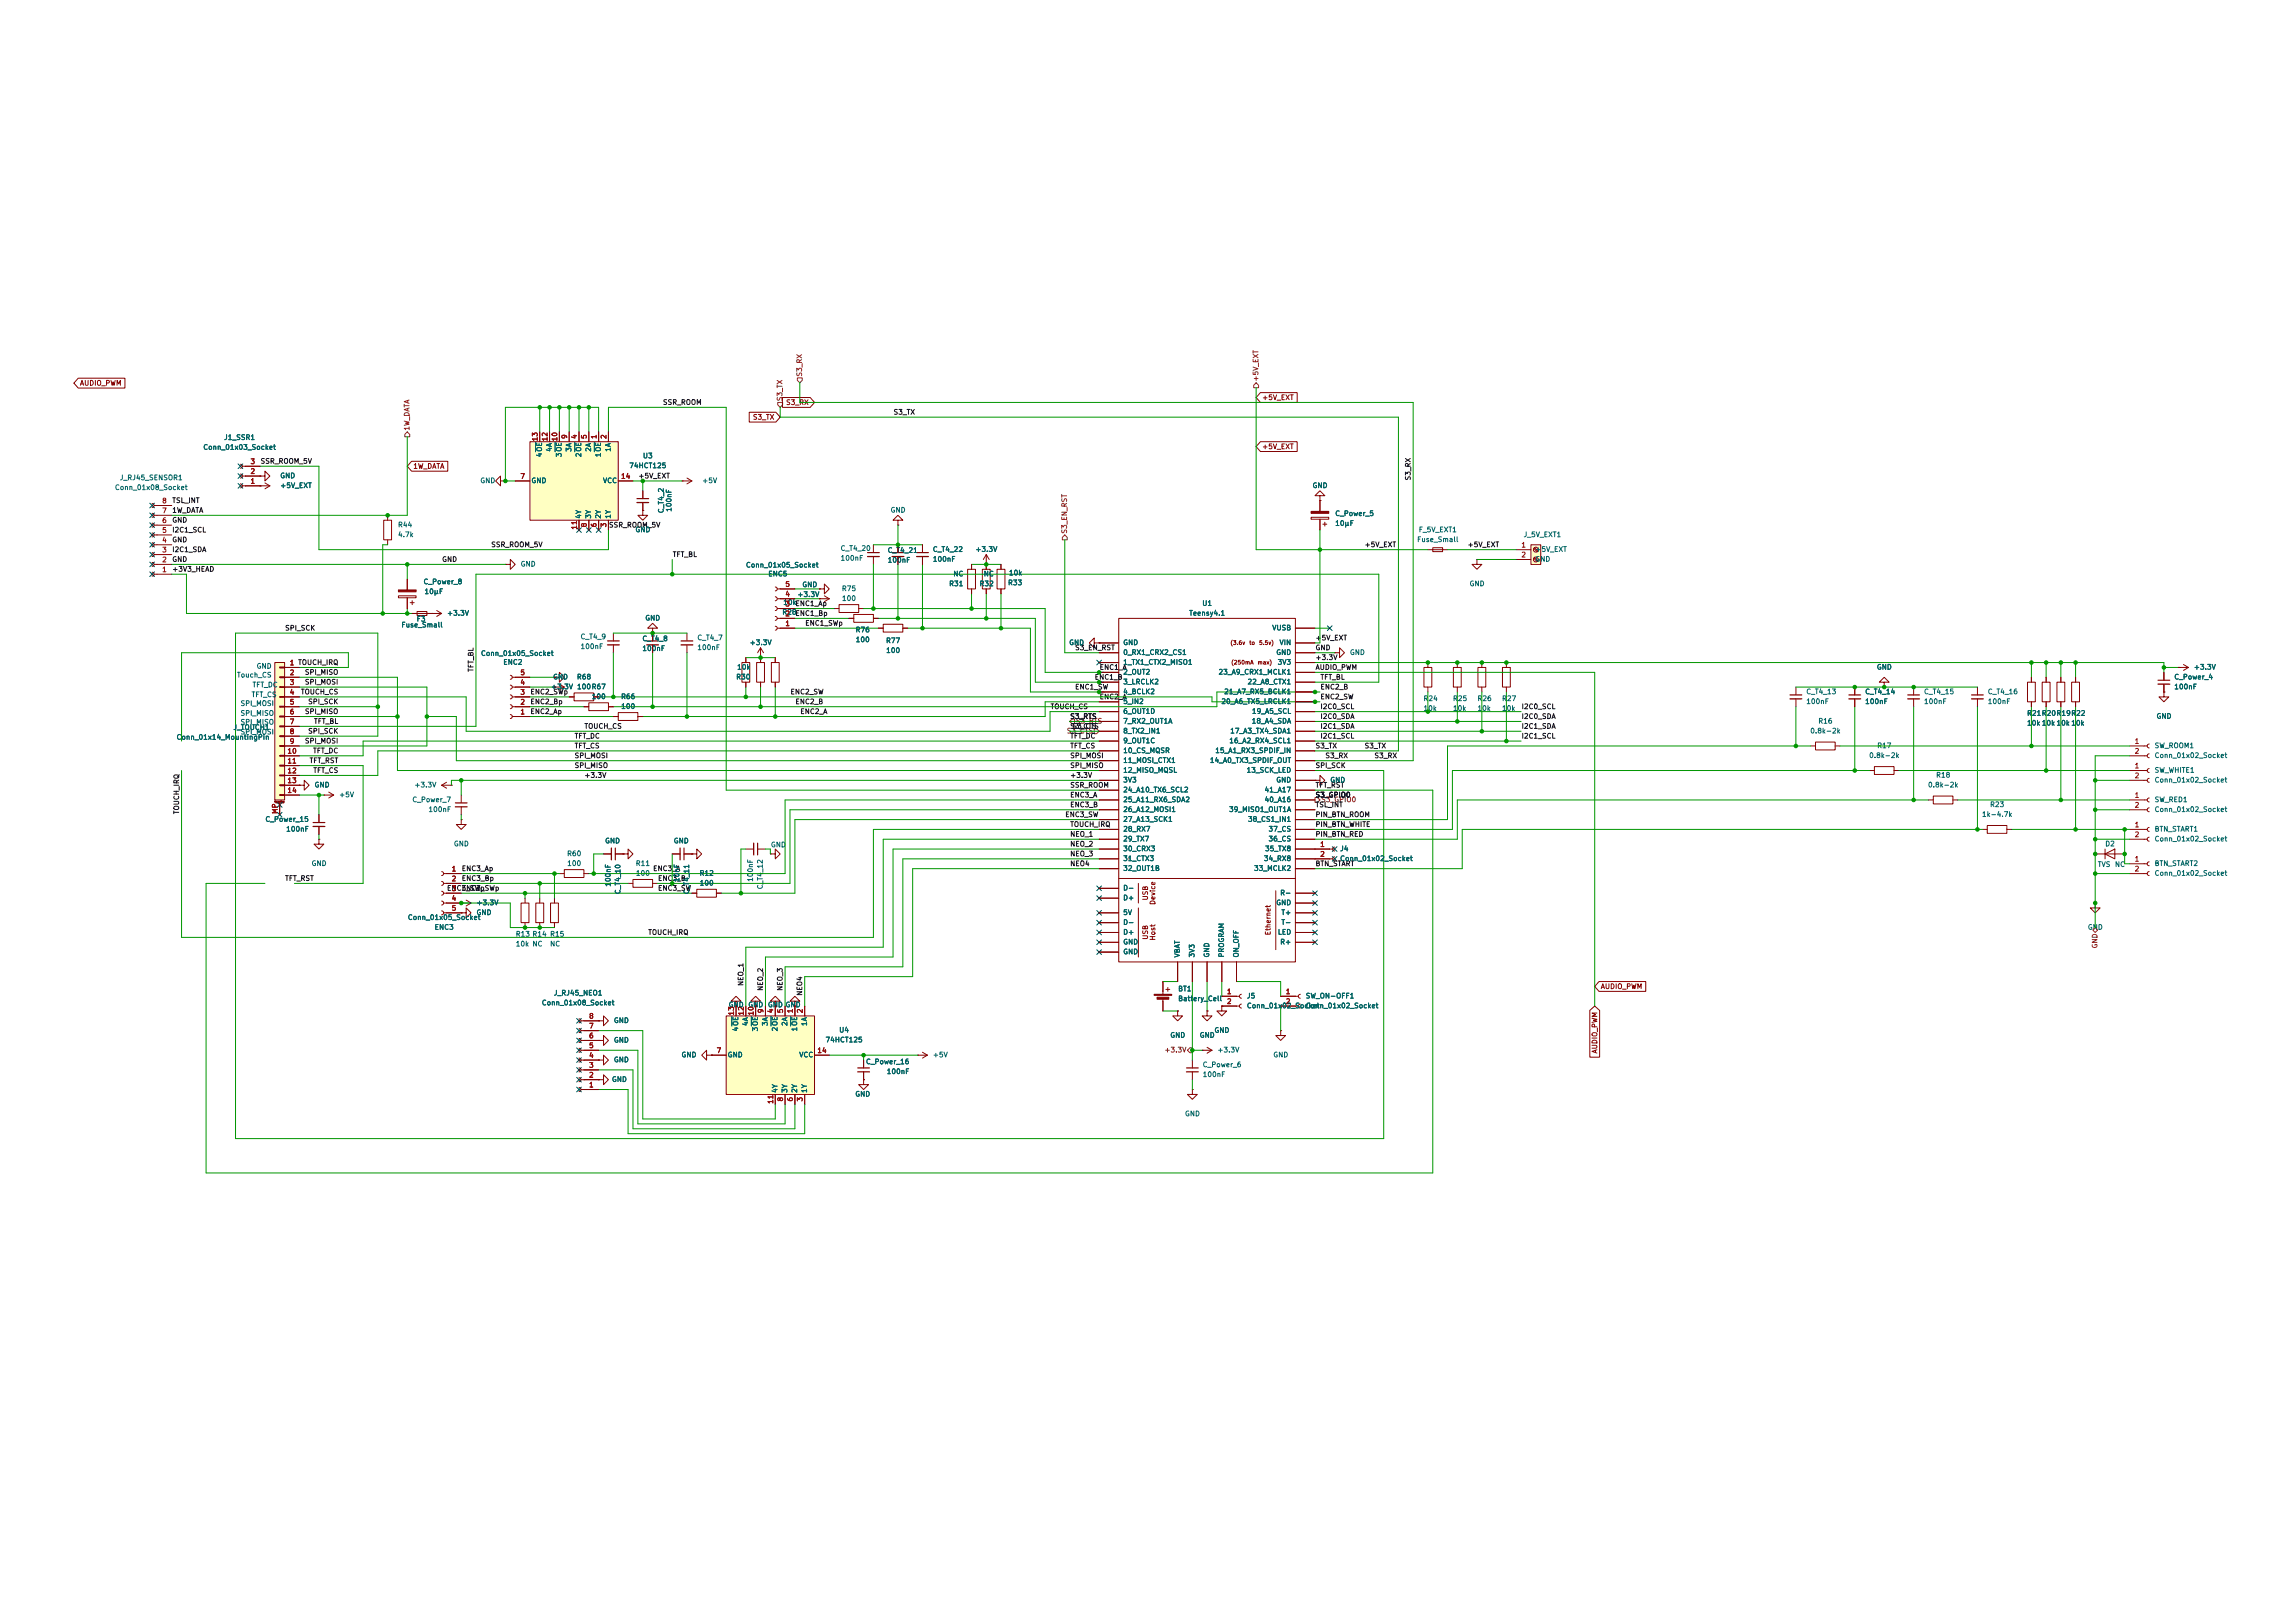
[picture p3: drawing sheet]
<svg xmlns="http://www.w3.org/2000/svg" width="594mm" height="420mm" viewBox="0 0 594 420" stroke-linecap="round" stroke-linejoin="round" font-family="sans-serif">
<defs><g id="words">
<g font-size="1.3" fill="#840000">
<text x="20.6" y="100.1">AUDIO_PWM</text>
<text x="203.3" y="105.1">S3_RX</text>
<text x="326.5" y="103.8">+5V_EXT</text>
<text x="194.7" y="108.9">S3_TX</text>
<text x="326.5" y="116.5">+5V_EXT</text>
<text x="106.8" y="121.6">1W_DATA</text>
<text x="297.4" y="233.1" transform="rotate(-90 297.4 233.1)">USB</text>
<text x="299.3" y="234.3" transform="rotate(-90 299.3 234.3)">Device</text>
<text x="297.4" y="243.3" transform="rotate(-90 297.4 243.3)">USB</text>
<text x="299.3" y="243.5" transform="rotate(-90 299.3 243.5)">Host</text>
<text x="329.2" y="242.2" transform="rotate(-90 329.2 242.2)">Ethernet</text>
<text x="414.2" y="256.2">AUDIO_PWM</text>
<text x="413.7" y="272.7" transform="rotate(-90 413.7 272.7)">AUDIO_PWM</text>
</g>
<g font-size="1.3" fill="#725600">
<text x="207.9" y="97.6" transform="rotate(-90 207.9 97.6)">S3_RX</text>
<text x="326" y="98.9" transform="rotate(-90 326 98.9)">+5V_EXT</text>
<text x="202.8" y="103.9" transform="rotate(-90 202.8 103.9)">S3_TX</text>
<text x="106.3" y="111.6" transform="rotate(-90 106.3 111.6)">1W_DATA</text>
<text x="276.5" y="138.2" transform="rotate(-90 276.5 138.2)">S3_EN_RST</text>
<text x="276" y="190.1">S3_CTS</text>
<text x="278.3" y="187.6">S3_RTS</text>
<text x="341.8" y="207.9">S3_GPIO0</text>
<text x="543.2" y="245.6" transform="rotate(-90 543.2 245.6)">GND</text>
<text x="301.3" y="272.6">+3.3V</text>
</g>
<g font-size="1.3" fill="#0f0f0f">
<text x="171.4" y="105.1">SSR_ROOM</text>
<text x="231.1" y="107.6">S3_TX</text>
<text x="67.3" y="120.3">SSR_ROOM_5V</text>
<text x="165.1" y="124.1">+5V_EXT</text>
<text x="365.4" y="124.5" transform="rotate(-90 365.4 124.5)">S3_RX</text>
<text x="44.4" y="130.5">TSL_INT</text>
<text x="44.4" y="135.5">GND</text>
<text x="44.4" y="133">1W_DATA</text>
<text x="157.5" y="136.8">SSR_ROOM_5V</text>
<text x="44.4" y="140.6">GND</text>
<text x="44.4" y="138.1">I2C1_SCL</text>
<text x="44.4" y="143.2">I2C1_SDA</text>
<text x="127" y="141.9">SSR_ROOM_5V</text>
<text x="353.1" y="141.9">+5V_EXT</text>
<text x="379.7" y="141.9">+5V_EXT</text>
<text x="44.4" y="145.7">GND</text>
<text x="44.4" y="148.2">+3V3_HEAD</text>
<text x="114.3" y="145.7">GND</text>
<text x="174" y="144.4">TFT_BL</text>
<text x="73.7" y="163.5">SPI_SCK</text>
<text x="208.3" y="162.2">ENC1_SWp</text>
<text x="340.4" y="166">+5V_EXT</text>
<text x="77" y="172.4">TOUCH_IRQ</text>
<text x="122.8" y="174" transform="rotate(-90 122.8 174)">TFT_BL</text>
<text x="278.1" y="168.6">S3_EN_RST</text>
<text x="284.5" y="173.6">ENC1_A</text>
<text x="340.4" y="173.6">AUDIO_PWM</text>
<text x="340.4" y="171.1">+3.3V</text>
<text x="340.4" y="168.6">GND</text>
<text x="77.8" y="180">TOUCH_CS</text>
<text x="78.8" y="174.9">SPI_MISO</text>
<text x="78.8" y="177.5">SPI_MOSI</text>
<text x="137.2" y="180">ENC2_SWp</text>
<text x="204.5" y="180">ENC2_SW</text>
<text x="278.1" y="178.7">ENC1_SW</text>
<text x="283.2" y="176.2">ENC1_B</text>
<text x="341.6" y="178.7">ENC2_B</text>
<text x="341.6" y="176.2">TFT_BL</text>
<text x="78.8" y="185.1">SPI_MISO</text>
<text x="79.6" y="182.5">SPI_SCK</text>
<text x="137.2" y="185.1">ENC2_Ap</text>
<text x="137.2" y="182.5">ENC2_Bp</text>
<text x="205.7" y="182.5">ENC2_B</text>
<text x="207" y="185.1">ENC2_A</text>
<text x="271.8" y="183.8">TOUCH_CS</text>
<text x="284.5" y="181.3">ENC2_A</text>
<text x="341.6" y="183.8">I2C0_SCL</text>
<text x="341.6" y="181.3">ENC2_SW</text>
<text x="393.7" y="183.8">I2C0_SCL</text>
<text x="79.6" y="190.2">SPI_SCK</text>
<text x="81.1" y="187.6">TFT_BL</text>
<text x="148.6" y="191.4">TFT_DC</text>
<text x="151.1" y="188.9">TOUCH_CS</text>
<text x="276.9" y="191.4">TFT_DC</text>
<text x="276.9" y="186.3">S3_RTS</text>
<text x="276.9" y="188.9">S3_CTS</text>
<text x="341.6" y="186.3">I2C0_SDA</text>
<text x="341.6" y="191.4">I2C1_SCL</text>
<text x="341.6" y="188.9">I2C1_SDA</text>
<text x="393.7" y="191.4">I2C1_SCL</text>
<text x="393.7" y="186.3">I2C0_SDA</text>
<text x="393.7" y="188.9">I2C1_SDA</text>
<text x="78.8" y="192.7">SPI_MOSI</text>
<text x="80" y="197.8">TFT_RST</text>
<text x="80.9" y="195.2">TFT_DC</text>
<text x="148.6" y="194">TFT_CS</text>
<text x="148.6" y="196.5">SPI_MOSI</text>
<text x="276.9" y="194">TFT_CS</text>
<text x="276.9" y="196.5">SPI_MOSI</text>
<text x="340.4" y="194">S3_TX</text>
<text x="342.9" y="196.5">S3_RX</text>
<text x="353.1" y="194">S3_TX</text>
<text x="355.6" y="196.5">S3_RX</text>
<text x="81" y="200.3">TFT_CS</text>
<text x="148.6" y="199">SPI_MISO</text>
<text x="151.1" y="201.6">+3.3V</text>
<text x="276.9" y="199">SPI_MISO</text>
<text x="276.9" y="201.6">+3.3V</text>
<text x="340.4" y="199">SPI_SCK</text>
<text x="276.9" y="204.1">SSR_ROOM</text>
<text x="276.9" y="206.7">ENC3_A</text>
<text x="276.9" y="209.2">ENC3_B</text>
<text x="340.4" y="206.7">S3_GPIO0</text>
<text x="340.4" y="209.2">TSL_INT</text>
<text x="340.4" y="204.1">TFT_RST</text>
<text x="46.6" y="210.8" transform="rotate(-90 46.6 210.8)">TOUCH_IRQ</text>
<text x="275.6" y="211.7">ENC3_SW</text>
<text x="276.9" y="214.3">TOUCH_IRQ</text>
<text x="340.4" y="211.7">PIN_BTN_ROOM</text>
<text x="340.4" y="214.3">PIN_BTN_WHITE</text>
<text x="276.9" y="219.4">NEO_2</text>
<text x="276.9" y="221.9">NEO_3</text>
<text x="276.9" y="216.8">NEO_1</text>
<text x="340.4" y="216.8">PIN_BTN_RED</text>
<text x="119.4" y="225.7">ENC3_Ap</text>
<text x="168.9" y="225.7">ENC3_A</text>
<text x="276.9" y="224.4">NEO4</text>
<text x="340.4" y="224.4">BTN_START</text>
<text x="73.7" y="228.3">TFT_RST</text>
<text x="115.6" y="230.8">ENC3_SWp</text>
<text x="119.4" y="228.3">ENC3_Bp</text>
<text x="119.4" y="230.8">ENC3_SWp</text>
<text x="170.2" y="228.3">ENC3_B</text>
<text x="170.2" y="230.8">ENC3_SW</text>
<text x="167.6" y="242.2">TOUCH_IRQ</text>
<text x="192.7" y="255.3" transform="rotate(-90 192.7 255.3)">NEO_1</text>
<text x="197.8" y="256.5" transform="rotate(-90 197.8 256.5)">NEO_2</text>
<text x="202.9" y="256.5" transform="rotate(-90 202.9 256.5)">NEO_3</text>
<text x="207.9" y="257.8" transform="rotate(-90 207.9 257.8)">NEO4</text>
</g>
<g font-size="1.3" fill="#a90000">
<text x="147.1" y="113.7" transform="rotate(-90 147.1 113.7)">9</text>
<text x="149.6" y="113.7" transform="rotate(-90 149.6 113.7)">4</text>
<text x="152.1" y="113.7" transform="rotate(-90 152.1 113.7)">5</text>
<text x="154.7" y="113.7" transform="rotate(-90 154.7 113.7)">1</text>
<text x="157.2" y="113.7" transform="rotate(-90 157.2 113.7)">2</text>
<text x="139.4" y="114.3" transform="rotate(-90 139.4 114.3)">13</text>
<text x="142" y="114.3" transform="rotate(-90 142 114.3)">12</text>
<text x="144.5" y="114.3" transform="rotate(-90 144.5 114.3)">10</text>
<text x="64.7" y="125.5">1</text>
<text x="64.7" y="122.9">2</text>
<text x="64.7" y="120.4">3</text>
<text x="134.5" y="124.2">7</text>
<text x="160.6" y="124.2">14</text>
<text x="41.8" y="130.6">8</text>
<text x="41.8" y="135.6">6</text>
<text x="41.8" y="133.1">7</text>
<text x="149.6" y="137.2" transform="rotate(-90 149.6 137.2)">11</text>
<text x="152.1" y="136.6" transform="rotate(-90 152.1 136.6)">8</text>
<text x="154.7" y="136.6" transform="rotate(-90 154.7 136.6)">6</text>
<text x="157.2" y="136.6" transform="rotate(-90 157.2 136.6)">3</text>
<text x="41.8" y="143.3">3</text>
<text x="41.8" y="140.7">4</text>
<text x="41.8" y="138.2">5</text>
<text x="393.6" y="142">1</text>
<text x="41.8" y="148.3">1</text>
<text x="41.8" y="145.8">2</text>
<text x="393.6" y="144.5">2</text>
<text x="203.1" y="154.7">4</text>
<text x="203.1" y="152.1">5</text>
<text x="203.1" y="159.8">2</text>
<text x="203.1" y="157.2">3</text>
<text x="203.1" y="162.3">1</text>
<text x="74.9" y="172.5">1</text>
<text x="74.9" y="175">2</text>
<text x="74.9" y="177.5">3</text>
<text x="134.5" y="177.5">4</text>
<text x="134.5" y="175">5</text>
<text x="74.9" y="180.1">4</text>
<text x="74.9" y="182.6">5</text>
<text x="74.9" y="185.2">6</text>
<text x="134.5" y="185.2">1</text>
<text x="134.5" y="182.6">2</text>
<text x="134.5" y="180.1">3</text>
<text x="74.9" y="187.7">7</text>
<text x="74.9" y="190.2">8</text>
<text x="74.3" y="195.3">10</text>
<text x="74.3" y="197.9">11</text>
<text x="74.9" y="192.8">9</text>
<text x="552.4" y="192.8">1</text>
<text x="552.4" y="195.3">2</text>
<text x="74.3" y="200.4">12</text>
<text x="74.3" y="202.9">13</text>
<text x="552.4" y="199.1">1</text>
<text x="552.4" y="201.7">2</text>
<text x="74.3" y="205.5">14</text>
<text x="552.4" y="206.8">1</text>
<text x="552.4" y="209.3">2</text>
<text x="72.1" y="210.8" transform="rotate(-90 72.1 210.8)">MP</text>
<text x="552.4" y="214.4">1</text>
<text x="341.6" y="219.5">1</text>
<text x="341.6" y="222">2</text>
<text x="552.4" y="216.9">2</text>
<text x="116.8" y="225.8">1</text>
<text x="552.4" y="223.3">1</text>
<text x="552.4" y="225.8">2</text>
<text x="116.8" y="228.3">2</text>
<text x="116.8" y="230.9">3</text>
<text x="116.8" y="233.4">4</text>
<text x="116.8" y="236">5</text>
<text x="317.4" y="257.6">1</text>
<text x="332.7" y="257.6">1</text>
<text x="152.3" y="263.9">8</text>
<text x="190.2" y="262.9" transform="rotate(-90 190.2 262.9)">13</text>
<text x="192.8" y="262.9" transform="rotate(-90 192.8 262.9)">12</text>
<text x="195.3" y="262.9" transform="rotate(-90 195.3 262.9)">10</text>
<text x="197.9" y="262.3" transform="rotate(-90 197.9 262.3)">9</text>
<text x="200.4" y="262.3" transform="rotate(-90 200.4 262.3)">4</text>
<text x="202.9" y="262.3" transform="rotate(-90 202.9 262.3)">5</text>
<text x="205.5" y="262.3" transform="rotate(-90 205.5 262.3)">1</text>
<text x="208" y="262.3" transform="rotate(-90 208 262.3)">2</text>
<text x="317.4" y="260.1">2</text>
<text x="332.7" y="260.1">2</text>
<text x="152.3" y="269">6</text>
<text x="152.3" y="266.4">7</text>
<text x="152.3" y="274.1">4</text>
<text x="152.3" y="271.5">5</text>
<text x="185.3" y="272.8">7</text>
<text x="211.4" y="272.8">14</text>
<text x="152.3" y="281.7">1</text>
<text x="152.3" y="279.1">2</text>
<text x="152.3" y="276.6">3</text>
<text x="200.4" y="285.8" transform="rotate(-90 200.4 285.8)">11</text>
<text x="202.9" y="285.2" transform="rotate(-90 202.9 285.2)">8</text>
<text x="205.5" y="285.2" transform="rotate(-90 205.5 285.2)">6</text>
<text x="208" y="285.2" transform="rotate(-90 208 285.2)">3</text>
</g>
<g font-size="1.3" fill="#006464">
<text x="52.5" y="116.7">Conn_01x03_Socket</text>
<text x="57.9" y="114.1">J1_SSR1</text>
<text x="140.6" y="118.4" transform="rotate(-90 140.6 118.4)">4OE</text>
<text x="143.1" y="117.1" transform="rotate(-90 143.1 117.1)">4A</text>
<text x="145.6" y="118.4" transform="rotate(-90 145.6 118.4)">3OE</text>
<text x="148.2" y="117.1" transform="rotate(-90 148.2 117.1)">3A</text>
<text x="150.7" y="118.4" transform="rotate(-90 150.7 118.4)">2OE</text>
<text x="153.3" y="117.1" transform="rotate(-90 153.3 117.1)">2A</text>
<text x="155.8" y="118.4" transform="rotate(-90 155.8 118.4)">1OE</text>
<text x="158.3" y="117.1" transform="rotate(-90 158.3 117.1)">1A</text>
<text x="166.3" y="118.9">U3</text>
<text x="30.9" y="124.6">J_RJ45_SENSOR1</text>
<text x="72.4" y="124.1">GND</text>
<text x="124.2" y="125.3">GND</text>
<text x="137.4" y="125.3">GND</text>
<text x="155.9" y="125.3">VCC</text>
<text x="162.7" y="121.4">74HCT125</text>
<text x="181.6" y="125.3">+5V</text>
<text x="29.6" y="127.1">Conn_01x08_Socket</text>
<text x="72.4" y="126.6">+5V_EXT</text>
<text x="339.6" y="126.6">GND</text>
<text x="102.9" y="136.8">R44</text>
<text x="150.7" y="134.4" transform="rotate(-90 150.7 134.4)">4Y</text>
<text x="153.3" y="134.4" transform="rotate(-90 153.3 134.4)">3Y</text>
<text x="155.8" y="134.4" transform="rotate(-90 155.8 134.4)">2Y</text>
<text x="158.3" y="134.4" transform="rotate(-90 158.3 134.4)">1Y</text>
<text x="172.1" y="132.9" transform="rotate(-90 172.1 132.9)">C_T4_2</text>
<text x="174.1" y="132.6" transform="rotate(-90 174.1 132.6)">100nF</text>
<text x="230.4" y="132.9">GND</text>
<text x="345.4" y="136.4">10µF</text>
<text x="345.4" y="133.8">C_Power_5</text>
<text x="102.9" y="139.3">4.7k</text>
<text x="164.3" y="138">GND</text>
<text x="217.4" y="142.8">C_T4_20</text>
<text x="229.6" y="143.4">C_T4_21</text>
<text x="241.3" y="143.1">C_T4_22</text>
<text x="252.3" y="143.1">+3.3V</text>
<text x="366.7" y="140.6">Fuse_Small</text>
<text x="367.1" y="138">F_5V_EXT1</text>
<text x="394.2" y="139.3">J_5V_EXT1</text>
<text x="397.3" y="143.1">+5V_EXT</text>
<text x="134.6" y="146.9">GND</text>
<text x="192.9" y="147.2">Conn_01x05_Socket</text>
<text x="198.7" y="149.5">ENC5</text>
<text x="217.4" y="145.4">100nF</text>
<text x="229.6" y="145.9">100nF</text>
<text x="241.3" y="145.6">100nF</text>
<text x="246.6" y="149.5">NC</text>
<text x="254.5" y="149.5">NC</text>
<text x="261" y="149.2">10k</text>
<text x="397.3" y="145.6">GND</text>
<text x="109.5" y="151.5">C_Power_8</text>
<text x="109.7" y="154">10µF</text>
<text x="206.3" y="154.8">+3.3V</text>
<text x="207.5" y="152.2">GND</text>
<text x="217.8" y="153.3">R75</text>
<text x="217.8" y="155.8">100</text>
<text x="245.5" y="152">R31</text>
<text x="253.4" y="152">R32</text>
<text x="260.8" y="151.7">R33</text>
<text x="380.2" y="152">GND</text>
<text x="107.7" y="161.1">F3</text>
<text x="115.6" y="159.6">+3.3V</text>
<text x="166.9" y="160.9">GND</text>
<text x="202.3" y="159.4">R28ENC1_Bp</text>
<text x="202.3" y="159.4">R28</text>
<text x="202.6" y="156.8">10kENC1_Ap</text>
<text x="202.6" y="156.8">10k</text>
<text x="307.7" y="159.6">Teensy4.1</text>
<text x="311" y="157.1">U1</text>
<text x="103.8" y="162.7">Fuse_Small</text>
<text x="150.1" y="165.7">C_T4_9</text>
<text x="166.1" y="166.2">C_T4_8</text>
<text x="180.3" y="166">C_T4_7</text>
<text x="193.9" y="167.2">+3.3V</text>
<text x="221.3" y="163.9">R76</text>
<text x="221.4" y="166.5">100</text>
<text x="229.2" y="166.7">R77</text>
<text x="276.6" y="167.2">GND</text>
<text x="290.6" y="167.2">GND</text>
<text x="329.2" y="163.4">VUSB</text>
<text x="331" y="167.2">VIN</text>
<text x="124.4" y="170">Conn_01x05_Socket</text>
<text x="130.1" y="172.3">ENC2</text>
<text x="150.1" y="168.2">100nF</text>
<text x="166.1" y="168.8">100nF</text>
<text x="180.3" y="168.5">100nF</text>
<text x="190.6" y="173.6">10k</text>
<text x="229.2" y="169.3">100</text>
<text x="290.6" y="169.8">0_RX1_CRX2_CS1</text>
<text x="290.6" y="172.3">1_TX1_CTX2_MISO1</text>
<text x="330.2" y="169.8">GND</text>
<text x="330.6" y="172.3">3V3</text>
<text x="349.3" y="169.8">GND</text>
<text x="485.6" y="173.6">GND</text>
<text x="567.7" y="173.6">+3.3V</text>
<text x="142.5" y="178.7">+3.3V</text>
<text x="143" y="176.1">GND</text>
<text x="149.2" y="176.1">R68</text>
<text x="149.2" y="178.7">100R67</text>
<text x="190.4" y="176.1">R30</text>
<text x="290.6" y="177.4">3_LRCLK2</text>
<text x="290.6" y="179.9">4_BCLK2</text>
<text x="290.6" y="174.9">2_OUT2</text>
<text x="315.3" y="174.9">23_A9_CRX1_MCLK1</text>
<text x="316.7" y="179.9">21_A7_RX5_BCLK1</text>
<text x="322.8" y="177.4">22_A8_CTX1</text>
<text x="467.4" y="179.9">C_T4_13</text>
<text x="482.6" y="179.9">C_T4_14</text>
<text x="497.8" y="179.9">C_T4_15</text>
<text x="514.4" y="179.9">C_T4_16</text>
<text x="562.6" y="178.7">100nF</text>
<text x="562.6" y="176.1">C_Power_4</text>
<text x="153" y="181.2">100</text>
<text x="160.6" y="181.2">R66</text>
<text x="160.6" y="183.7">100</text>
<text x="290.6" y="182.5">5_IN2</text>
<text x="290.6" y="185">6_OUT1D</text>
<text x="316" y="182.5">20_A6_TX5_LRCLK1</text>
<text x="323.9" y="185">19_A5_SCL</text>
<text x="368.3" y="184.3">10k</text>
<text x="368.3" y="181.7">R24</text>
<text x="375.9" y="184.3">10k</text>
<text x="375.9" y="181.7">R25</text>
<text x="382.3" y="184.3">10k</text>
<text x="382.3" y="181.7">R26</text>
<text x="388.6" y="184.3">10k</text>
<text x="388.6" y="181.7">R27</text>
<text x="467.4" y="182.5">100nF</text>
<text x="482.6" y="182.5">100nF</text>
<text x="497.8" y="182.5">100nF</text>
<text x="514.4" y="182.5">100nF</text>
<text x="524.5" y="185.5">R21R20R19R22</text>
<text x="45.6" y="191.7">Conn_01x14_MountingPin</text>
<text x="60.3" y="189.2">J_TOUCH1</text>
<text x="290.6" y="187.6">7_RX2_OUT1A</text>
<text x="290.6" y="190.1">8_TX2_IN1</text>
<text x="318.3" y="190.1">17_A3_TX4_SDA1</text>
<text x="323.8" y="187.6">18_A4_SDA</text>
<text x="468.4" y="190.1">0.8k-2k</text>
<text x="470.5" y="187.6">R16</text>
<text x="524.5" y="188.1">10k 10k 10k 10k</text>
<text x="558" y="186.3">GND</text>
<text x="290.6" y="192.6">9_OUT1C</text>
<text x="290.6" y="195.2">10_CS_MQSR</text>
<text x="290.6" y="197.7">11_MOSI_CTX1</text>
<text x="313" y="197.7">14_A0_TX3_SPDIF_OUT</text>
<text x="314.4" y="195.2">15_A1_RX3_SPDIF_IN</text>
<text x="318" y="192.6">16_A2_RX4_SCL1</text>
<text x="483.6" y="196.4">0.8k-2k</text>
<text x="485.7" y="193.9">R17</text>
<text x="557.5" y="193.9">SW_ROOM1</text>
<text x="557.5" y="196.4">Conn_01x02_Socket</text>
<text x="290.6" y="200.3">12_MISO_MQSL</text>
<text x="290.6" y="202.8">3V3</text>
<text x="322.5" y="200.3">13_SCK_LED</text>
<text x="330.2" y="202.8">GND</text>
<text x="344.2" y="202.8">GND</text>
<text x="501" y="201.5">R18</text>
<text x="557.5" y="200.3">SW_WHITE1</text>
<text x="557.5" y="202.8">Conn_01x02_Socket</text>
<text x="81.3" y="204.1">GND</text>
<text x="87.6" y="206.6">+5V</text>
<text x="106.6" y="207.9">C_Power_7</text>
<text x="107.1" y="204.1">+3.3V</text>
<text x="290.6" y="205.3">24_A10_TX6_SCL2</text>
<text x="290.6" y="207.9">25_A11_RX6_SDA2</text>
<text x="327.2" y="207.9">40_A16</text>
<text x="327.2" y="205.3">41_A17</text>
<text x="498.9" y="204.1">0.8k-2k</text>
<text x="514.9" y="209.1">R23</text>
<text x="557.5" y="207.9">SW_RED1</text>
<text x="68.5" y="213">C_Power_15</text>
<text x="73.9" y="215.5">100nF</text>
<text x="110.8" y="210.4">100nF</text>
<text x="290.6" y="210.4">26_A12_MOSI1</text>
<text x="290.6" y="213">27_A13_SCK1</text>
<text x="290.6" y="215.5">28_RX7</text>
<text x="318" y="210.4">39_MISO1_OUT1A</text>
<text x="322.9" y="213">38_CS1_IN1</text>
<text x="328.2" y="215.5">37_CS</text>
<text x="512.9" y="211.7">1k-4.7k</text>
<text x="557.5" y="215.5">BTN_START1</text>
<text x="557.5" y="210.4">Conn_01x02_Socket</text>
<text x="117.3" y="219.3">GND</text>
<text x="146.6" y="221.8">R60</text>
<text x="156.5" y="218.5">GND</text>
<text x="174.3" y="218.5">GND</text>
<text x="199.4" y="219.6">GND</text>
<text x="290.6" y="218">29_TX7</text>
<text x="290.6" y="220.6">30_CRX3</text>
<text x="327.3" y="220.6">35_TX8</text>
<text x="328.2" y="218">36_CS</text>
<text x="346.7" y="220.6">J4</text>
<text x="544.8" y="219.3">D2</text>
<text x="557.5" y="218">Conn_01x02_Socket</text>
<text x="80.5" y="224.4">GND</text>
<text x="146.7" y="224.4">100</text>
<text x="164.4" y="224.4">R11</text>
<text x="164.5" y="226.9">100</text>
<text x="180.9" y="226.9">R12</text>
<text x="290.6" y="223.1">31_CTX3</text>
<text x="290.6" y="225.7">32_OUT1B</text>
<text x="324.4" y="225.7">33_MCLK2</text>
<text x="327" y="223.1">34_RX8</text>
<text x="346.7" y="223.1">Conn_01x02_Socket</text>
<text x="542.8" y="224.6">TVS</text>
<text x="547.3" y="224.6">NC</text>
<text x="557.5" y="224.4">BTN_START2</text>
<text x="557.5" y="226.9">Conn_01x02_Socket</text>
<text x="158.3" y="229.6" transform="rotate(-90 158.3 229.6)">100nF</text>
<text x="160.9" y="231.5" transform="rotate(-90 160.9 231.5)">C_T4_10</text>
<text x="176.1" y="228.4" transform="rotate(-90 176.1 228.4)">10nF</text>
<text x="178.7" y="231.5" transform="rotate(-90 178.7 231.5)">C_T4_11</text>
<text x="181" y="229.5">100</text>
<text x="195.2" y="228.3" transform="rotate(-90 195.2 228.3)">100nF</text>
<text x="197.7" y="230.3" transform="rotate(-90 197.7 230.3)">C_T4_12</text>
<text x="290.6" y="230.7">D-</text>
<text x="290.6" y="233.3">D+</text>
<text x="331.2" y="232">R-</text>
<text x="105.4" y="238.4">Conn_01x05_Socket</text>
<text x="123.2" y="237.1">GND</text>
<text x="123.2" y="234.5">+3.3V</text>
<text x="290.6" y="237.1">5V</text>
<text x="290.6" y="239.6">D-</text>
<text x="330.2" y="234.5">GND</text>
<text x="331.5" y="239.6">T-</text>
<text x="331.5" y="237.1">T+</text>
<text x="112.4" y="240.9">ENC3</text>
<text x="133.4" y="245.2">10k NC</text>
<text x="133.4" y="242.7">R13 R14 R15</text>
<text x="142.2" y="245.2">NC</text>
<text x="290.6" y="242.2">D+</text>
<text x="290.6" y="244.7">GND</text>
<text x="330.6" y="242.2">LED</text>
<text x="331.2" y="244.7">R+</text>
<text x="540.3" y="240.9">GND</text>
<text x="290.6" y="247.2">GND</text>
<text x="305.7" y="247.9" transform="rotate(-90 305.7 247.9)">VBAT</text>
<text x="309.5" y="247.9" transform="rotate(-90 309.5 247.9)">3V3</text>
<text x="313.3" y="247.9" transform="rotate(-90 313.3 247.9)">GND</text>
<text x="317.1" y="247.9" transform="rotate(-90 317.1 247.9)">PROGRAM</text>
<text x="320.9" y="247.9" transform="rotate(-90 320.9 247.9)">ON_OFF</text>
<text x="143.2" y="257.9">J_RJ45_NEO1</text>
<text x="304.8" y="256.8">BT1</text>
<text x="140.1" y="260.5">Conn_01x08_Socket</text>
<text x="188.5" y="261">GND</text>
<text x="193.5" y="261">GND</text>
<text x="198.6" y="261">GND GND</text>
<text x="304.8" y="259.4">Battery_Cell</text>
<text x="322.6" y="258.7">J5</text>
<text x="322.6" y="261.2">Conn_01x02_Socket</text>
<text x="337.8" y="258.7">SW_ON-OFF1</text>
<text x="337.8" y="261.2">Conn_01x02_Socket</text>
<text x="158.8" y="265">GND</text>
<text x="191.4" y="267" transform="rotate(-90 191.4 267)">4OE</text>
<text x="193.9" y="265.6" transform="rotate(-90 193.9 265.6)">4A</text>
<text x="196.4" y="267" transform="rotate(-90 196.4 267)">3OE</text>
<text x="199" y="265.6" transform="rotate(-90 199 265.6)">3A</text>
<text x="201.5" y="267" transform="rotate(-90 201.5 267)">2OE</text>
<text x="204.1" y="265.6" transform="rotate(-90 204.1 265.6)">2A</text>
<text x="206.6" y="267" transform="rotate(-90 206.6 267)">1OE</text>
<text x="209.1" y="265.6" transform="rotate(-90 209.1 265.6)">1A</text>
<text x="217.1" y="267.5">U4</text>
<text x="302.8" y="268.8">GND</text>
<text x="310.4" y="268.8">GND</text>
<text x="314.2" y="267.6">GND</text>
<text x="158.8" y="270.1">GND</text>
<text x="158.8" y="275.2">GND</text>
<text x="176.3" y="273.9">GND</text>
<text x="188.2" y="273.9">GND</text>
<text x="206.7" y="273.9">VCC</text>
<text x="213.5" y="270">74HCT125</text>
<text x="224" y="275.7">C_Power_16</text>
<text x="241.3" y="273.9">+5V</text>
<text x="315" y="272.6">+3.3V</text>
<text x="329.4" y="273.9">GND</text>
<text x="158.3" y="280.3">GND</text>
<text x="229.4" y="278.2">100nF</text>
<text x="311.2" y="279">100nF</text>
<text x="311.2" y="276.5">C_Power_6</text>
<text x="201.5" y="283" transform="rotate(-90 201.5 283)">4Y</text>
<text x="204.1" y="283" transform="rotate(-90 204.1 283)">3Y</text>
<text x="206.6" y="283" transform="rotate(-90 206.6 283)">2Y</text>
<text x="209.1" y="283" transform="rotate(-90 209.1 283)">1Y</text>
<text x="221.2" y="284.1">GND</text>
<text x="306.6" y="289.2">GND</text>
</g>
<g font-size="1.3" fill="#0000c2">
<text x="66.3" y="173.3">GND</text>
<text x="61.2" y="175.6">Touch_CS</text>
<text x="65.2" y="178.2">TFT_DC</text>
<text x="62.1" y="183">SPI_MOSI</text>
<text x="62.1" y="185.5">SPI_MISO</text>
<text x="65" y="180.7">TFT_CS</text>
<text x="62.1" y="187.8">SPI_MISO</text>
<text x="62.1" y="190.4">SPI_MOSI</text>
</g>
<g font-size="1" fill="#840000">
<text x="318.3" y="167.1">(3.6v</text>
<text x="323.2" y="167.1">to</text>
<text x="325.8" y="167.1">5.5v)</text>
<text x="318.5" y="172.2">(250mA</text>
<text x="325.4" y="172.2">max)</text>
</g>
<text font-size=".4" fill="#840000" x="71" y="207.7">Mounting</text>
</g></defs>
<g fill="none" stroke="#840000" stroke-width=".26">
<path d="M221 159h5.1v2h-5.1zM255.3 146.1h.1M255.3 143.5l-.8 1.3M255.3 143.5l.7 1.3M255.3 143.5v2.6M199.6 171.5h2.1v5h-2.1zM200.7 170.2v1.3M200.7 176.5v1.3M219.7 160h1.3M226.1 160h1.2M227.3 162.6h1.3M228.6 161.5h5.1v2.1h-5.1z"/>
<path d="M233.7 162.6h1.2M284.5 176.5h5.1M284.5 179.1h5.1M284.5 174h5.1M284.5 171.5h5.1M284.5 168.9h5.1M284.5 166.4h5.1M289.6 160h45.7v88.9h-45.7zM335.3 162.6h5.1M335.3 176.5h5.1M335.3 179.1h5.1M335.3 174h5.1"/>
<path d="M335.3 171.5h5.1M335.3 168.9h5.1M335.3 166.4h5.1M464.8 177.8v2M480.1 177.8v2M487.7 176.5h1.2l-1.2-1.2-1.3 1.2h1.3v1.3M487.7 177.8h.1M495.3 177.8v2M511.8 177.8v2M284.5 181.6h5.1M284.5 184.2h5.1M284.5 186.7h5.1"/>
<path d="M284.5 189.2h5.1M284.5 191.8h5.1M284.5 194.3h5.1M284.5 196.9h5.1M284.5 199.4h5.1M335.3 181.6h5.1M335.3 184.2h5.1M335.3 186.7h5.1M335.3 189.2h5.1M335.3 191.8h5.1M335.3 194.3h5.1M335.3 196.9h5.1"/>
<path d="M335.3 199.4h5.1M464.8 180.8v2.1M468.6 193h1.3M469.9 192h5.1v2.1h-5.1zM475 193h1.2M480.1 180.8v2.1M495.3 180.8v2.1M511.8 180.8v2.1M284.5 214.6h5.1M284.5 217.2h5.1M284.5 219.7h5.1M284.5 207h5.1"/>
<path d="M284.5 201.9h5.1M284.5 204.5h5.1M284.5 209.6h5.1M284.5 212.1h5.1M335.3 214.6h5.1M335.3 217.2h5.1M335.3 219.7h9.6M335.3 207h5.1M335.3 201.9h5.1M335.3 204.5h5.1M335.3 209.6h5.1M335.3 212.1h5.1"/>
<path d="M345.4 219.2l-.3 .2-.2 .3 .2 .4 .3 .1M499.1 207h1.3M500.4 206h5.1v2h-5.1zM505.5 207h1.2M513.1 214.6h1.2M514.3 213.6h5.1v2h-5.1zM519.4 214.6h1.3M551.2 214.6h4.6M551.2 217.2h4.6M556.3 214.1l-.4 .2-.1 .3 .1 .4 .4 .1M556.3 216.7l-.4 .1-.1 .4 .1 .3 .4 .2M114.3 225.6l.4 .1 .1 .4-.1 .3-.4 .2"/>
<path d="M114.3 228.1l.4 .1 .1 .4-.1 .4-.4 .1M114.3 230.6l.4 .2 .1 .3-.1 .4-.4 .1M114.3 233.2l.4 .1 .1 .4-.1 .3-.4 .2M114.3 235.7l.4 .2 .1 .3-.1 .4-.4 .1M114.8 236.2h4.6M114.8 233.7h4.6M114.8 231.1h4.6M114.8 226.1h4.6M114.8 228.6h4.6M174 221h2M177 221h2.1M179.1 221h1.2v-1.3l1.3 1.3-1.3 1.3v-1.3"/>
<path d="M179.1 221h.1M284.5 222.3h5.1M284.5 224.8h5.1M284.5 236.2h5.1M284.5 238.8h5.1M284.5 229.9h5.1M284.5 232.4h5.1M289.6 227.3h45.7M292.1 222.3h.1M294.6 228.6v5.1M294.6 235v12.7M330.2 230.5v15.2"/>
<path d="M335.3 222.3h9.6M335.3 224.8h5.1M335.3 236.2h5.1M335.3 238.8h5.1M335.3 233.7h5.1M335.3 231.1h5.1M345.4 221.7l-.3 .2-.2 .4 .2 .3 .3 .2M542.3 233.7v1.3h1.3l-1.3 1.2-1.3-1.2h1.3M542.3 233.7h.1M284.5 241.3h5.1M284.5 243.8h5.1M284.5 246.4h5.1"/>
<path d="M304.8 248.9v5.1M308.6 248.9v5.1M312.4 248.9v5.1M316.2 248.9v5.1M320 248.9v5.1M331.5 257.8h4.5M335.3 241.3h5.1M335.3 243.8h5.1M336.5 257.3l-.3 .2-.2 .3 .2 .4 .3 .1M336.5 259.8l-.3 .2-.2 .4 .2 .3 .3 .2M223.5 279.4v1.3h-1.3l1.3 1.2 1.3-1.2h-1.3M223.5 279.4h.1"/>
<path d="M223.5 274.3v2.1M223.5 277.4v2M331.5 260.4h4.5"/>
</g>
<path d="M463.3 179.8h3M478.5 179.8h3.1M493.8 179.8h3M510.3 179.8h3M177 219.5v3M222 276.4h3" fill="none" stroke="#840000" stroke-width=".3"/>
<path d="M463.3 180.8h3M478.5 180.8h3.1M493.8 180.8h3M510.3 180.8h3M176 219.5v3M222 277.4h3" fill="none" stroke="#840000" stroke-width=".33"/>
<path d="M188 262.9h22.8v20.3h-22.8z" fill="#ffffc2"/>
<g fill="none" stroke="#840000" stroke-width=".26">
<path d="M184.1 273.1h3.9M188 262.9h22.8v20.3h-22.8zM190.5 260.4v2.5M193 260.4v2.5M195.6 260.4v2.5M198.1 260.4v2.5M200.7 260.4v2.5M203.2 260.4v2.5M205.7 260.4v2.5M208.3 260.4v2.5M210.8 273.1h3.8M200.7 283.2v2.6"/>
<path d="M203.2 283.2v2.6M205.7 283.2v2.6M208.3 283.2v2.6"/>
</g>
<path d="M189.4 263.1v2.4M194.5 263.1v2.4M199.6 263.1v2.4M204.6 263.1v2.4" fill="none" stroke="#006464" stroke-width=".26"/>
<path d="M71.1 171.5h2.6v35.5h-2.6z" fill="#ffffc2"/>
<g fill="none" stroke="#840000" stroke-width=".26">
<path d="M39.4 137.9l.3 .2 .2 .3-.2 .4-.3 .1M39.4 135.4l.3 .1 .2 .4-.2 .3-.3 .2M39.4 132.8l.3 .2 .2 .4-.2 .3-.3 .2M39.4 130.3l.3 .2 .2 .3-.2 .4-.3 .1M39.9 138.4h4.5M39.9 135.9h4.5M39.9 133.4h4.5M39.9 130.8h4.5M62.2 125.2l.4 .2 .1 .3-.1 .4-.4 .1M62.2 122.7l.4 .1 .1 .4-.1 .3-.4 .2M62.2 120.1l.4 .2 .1 .4-.1 .3-.4 .2M62.7 125.7h7.1"/>
<path d="M62.7 123.2h4.6M62.7 120.7h4.6M67.3 125.7h.1M68.6 125l1.2 .7M69.8 125.7l-1.2 .8M232.4 134.6h1.3l-1.3-1.2-1.3 1.2h1.3v1.3M232.4 135.9h.1M339.3 133.9h4.6v.5h-4.6zM341.6 128.3h1.3l-1.3-1.3-1.2 1.3h1.2v1.2M341.6 129.5h.1M341.6 129.5v2.8M341.6 134.4v2.8"/>
<path d="M342.4 135.6h1M342.9 135.1v1M39.4 148.1l.3 .1 .2 .4-.2 .3-.3 .2M39.4 145.5l.3 .2 .2 .4-.2 .3-.3 .2M39.4 143l.3 .2 .2 .3-.2 .4-.3 .1M39.4 140.5l.3 .1 .2 .4-.2 .3-.3 .2M39.9 148.6h4.5M39.9 146.1h4.5M39.9 143.5h4.5M39.9 141h4.5M200.7 159.5l.3 .2 .2 .3-.2 .4-.3 .1M200.7 157l.3 .1 .2 .4-.2 .3-.3 .2"/>
<path d="M200.7 154.4l.3 .2 .2 .3-.2 .4-.3 .1M200.7 151.9l.3 .1 .2 .4-.2 .4-.3 .1M201.2 157.5h4.5M201.2 154.9h4.5M201.2 152.4h4.5M212.1 152.4h1.3v-1.3l1.2 1.3-1.2 1.3v-1.3M212.1 152.4h.1M212.1 154.9h.1M212.1 154.9h2.5M213.4 154.2l1.2 .7M214.6 154.9l-1.2 .8M215.9 157.5h1.3"/>
<path d="M217.2 156.5h5v2h-5zM222.2 157.5h1.3M226.1 141v2M226.1 144v2.1M232.4 141v2M232.4 144v2.1M238.8 141v2M238.8 144v2.1M250.4 147.3h2.1v5.1h-2.1zM251.5 146.1v1.2M251.5 152.4v1.3M254.3 147.3h2v5.1h-2z"/>
<path d="M255.3 146.1v1.2M255.3 152.4v1.3M258.1 147.3h2v5.1h-2zM259.1 146.1v1.2M259.1 152.4v1.3M369.6 142.2h5M370.8 141.7h2.6v1h-2.6zM382.3 144.8v1.3h1.2l-1.2 1.2-1.3-1.2h1.3M382.3 144.8h.1M71.1 171.5h2.6v35.5h-2.6zM72.4 172.6h1.3v.2h-1.3zM72.4 175.1h1.3v.3h-1.3z"/>
<path d="M72.4 177.7h1.3v.2h-1.3zM73.7 172.7h3.8M73.7 175.3h3.8M73.7 177.8h3.8M200.7 162.1l.3 .1 .2 .4-.2 .3-.3 .2M201.2 162.6h4.5M201.2 160h4.5M283.2 166.4v-1.3l-1.3 1.3 1.3 1.2v-1.2h1.3M284.5 166.4h.1M345.4 168.9h1.3v-1.3l1.3 1.3-1.3 1.3v-1.3M345.4 168.9h.1M368.6 172.7h2v5.1h-2z"/>
<path d="M369.6 171.5v1.2M369.6 177.8v1.3M376.2 172.7h2v5.1h-2zM377.2 171.5v1.2M377.2 177.8v1.3M382.5 172.7h2.1v5.1h-2.1zM383.5 171.5v1.2M383.5 177.8v1.3M388.9 172.7h2v5.1h-2zM389.9 171.5v1.2M389.9 177.8v1.3M72.4 180.2h1.3v.3h-1.3z"/>
<path d="M72.4 182.8h1.3v.2h-1.3zM72.4 185.3h1.3v.2h-1.3zM72.4 187.8h1.3v.3h-1.3zM72.4 190.4h1.3v.2h-1.3zM72.4 192.9h1.3v.3h-1.3zM72.4 195.5h1.3v.2h-1.3zM72.4 198h1.3v.2h-1.3zM73.7 180.3h3.8M73.7 182.9h3.8M73.7 185.4h3.8M73.7 188h3.8M73.7 190.5h3.8"/>
<path d="M73.7 193h3.8M73.7 195.6h3.8M73.7 198.1h3.8M71.4 207.8h2M72.4 200.5h1.3v.3h-1.3zM72.4 203.1h1.3v.2h-1.3zM72.4 205.6h1.3v.3h-1.3zM72.4 207.8v3M73.7 200.7h3.8M73.7 203.2h3.8M73.7 205.7h3.8M340.4 201.9h1.2v-1.2l1.3 1.2-1.3 1.3v-1.3"/>
<path d="M340.4 201.9h.1M119.4 233.7h.1M119.4 236.2h1.2v1.3l1.3-1.3-1.3-1.2v1.2M119.4 236.2h.1M119.4 233.7h2.5M120.6 232.9l1.3 .8M121.9 233.7l-1.3 .7M134.9 233.7h2v5.1h-2zM135.9 232.4v1.3M135.9 238.8v1.2M138.7 233.7h2v5.1h-2zM139.7 232.4v1.3"/>
<path d="M139.7 238.8v1.2M142.5 233.7h2v5.1h-2zM143.5 232.4v1.3M143.5 238.8v1.2M144.8 226.1h1.2M146 225h5.1v2.1h-5.1zM151.1 226.1h1.3M156.2 221h2M159.3 221h2M161.3 221h1.3v-1.3l1.2 1.3-1.2 1.3v-1.3M161.3 221h.1M162.6 228.6h1.2"/>
<path d="M163.8 227.6h5.1v2h-5.1zM168.9 228.6h1.3M179.1 231.1h1.2M180.3 230.1h5.1v2.1h-5.1zM185.4 231.1h1.3M199.4 221h1.3v-1.3l1.2 1.3-1.2 1.3v-1.3M199.4 221h.1M190.5 259.1h1.3l-1.3-1.3-1.3 1.3h1.3v1.3M195.6 259.1h1.2l-1.2-1.3-1.3 1.3h1.3v1.3M205.7 259.1h1.3l-1.3-1.3-1.2 1.3h1.2v1.3M149.9 278.9l.3 .1 .2 .4-.2 .4-.3 .1M149.9 276.4l.3 .1 .2 .4-.2 .3-.3 .2"/>
<path d="M149.9 273.8l.3 .2 .2 .3-.2 .4-.3 .1M149.9 271.3l.3 .1 .2 .4-.2 .3-.3 .2M149.9 268.7l.3 .2 .2 .3-.2 .4-.3 .1M149.9 266.2l.3 .1 .2 .4-.2 .4-.3 .1M149.9 263.7l.3 .1 .2 .4-.2 .3-.3 .2M150.4 279.4h4.5M150.4 276.9h4.5M150.4 274.3h4.5M150.4 271.8h4.5M150.4 269.2h4.5M150.4 266.7h4.5M150.4 264.2h4.5"/>
<path d="M154.9 279.4h1.3v-1.3l1.3 1.3-1.3 1.3v-1.3M154.9 279.4h.1M154.9 264.2h1.3v-1.3l1.3 1.3-1.3 1.2v-1.2M154.9 264.2h.1M154.9 269.2h1.3v-1.2l1.3 1.2-1.3 1.3v-1.3M154.9 269.2h.1M154.9 274.3h1.3v-1.2l1.3 1.2-1.3 1.3v-1.3M154.9 274.3h.1M182.9 273.1v-1.3l-1.3 1.3 1.3 1.2v-1.2h1.2M184.1 273.1h.1M190.5 260.4h.1M195.6 260.4h.1"/>
<path d="M205.7 260.4h.1M237.5 273.1h.1M237.5 273.1h2.5M238.8 272.3l1.2 .8M240 273.1l-1.2 .7M149.9 281.4l.3 .2 .2 .3-.2 .4-.3 .1M150.4 281.9h4.5"/>
</g>
<path d="M339.3 132.3h4.6v.5h-4.6z" fill="#840000" stroke="#840000" stroke-width=".26"/>
<path d="M224.5 143h3.1M230.9 143h3M237.2 143h3.1M159.3 219.5v3" fill="none" stroke="#840000" stroke-width=".3"/>
<path d="M224.5 144h3.1M230.9 144h3M237.2 144h3.1M158.2 219.5v3" fill="none" stroke="#840000" stroke-width=".33"/>
<path d="M396.2 141h2.6v5.1h-2.6z" fill="#ffffc2"/>
<g fill="none" stroke="#840000" stroke-width=".26">
<path d="M67.3 123.2h1.3v-1.3l1.2 1.3-1.2 1.3v-1.3M67.3 123.2h.1M166.4 132.1v1.3h1.2l-1.2 1.2-1.3-1.2h1.3M166.4 132.1h.1M392.4 142.2h3.8M392.4 144.8h3.8M396.2 141h2.6v5.1h-2.6zM397 141.9l.8 .8M397 144.4l.8 .9M397.2 141.7l.8 .9M397.2 144.3l.8 .8M82.5 217.2v1.2h-1.2l1.2 1.3 1.3-1.3h-1.3"/>
<path d="M82.5 217.2h.1M83.8 205.7h.1M83.8 205.7h2.6M85.1 205l1.3 .7M86.4 205.7l-1.3 .8M119.4 212.1v1.3h-1.3l1.3 1.2 1.2-1.2h-1.2M119.4 212.1h.1M200.7 259.1h1.2l-1.2-1.3-1.3 1.3h1.3v1.3M200.7 260.4h.1"/>
<circle cx="397.5" cy="144.8" r=".63"/>
<circle cx="397.5" cy="142.2" r=".63"/>
</g>
<path d="M137.2 114.3h22.8v20.3h-22.8z" fill="#ffffc2"/>
<g fill="none" stroke="#840000" stroke-width=".26">
<path d="M20.2 97.9h12.1v2.5h-12.1l-1.1-1.3zM106.5 119.4h9.4v2.5h-9.4l-1.1-1.2zM137.2 114.3h22.8v20.3h-22.8zM139.7 111.8v2.5M142.2 111.8v2.5M144.8 111.8v2.5M147.3 111.8v2.5M149.9 111.8v2.5M152.4 111.8v2.5M154.9 111.8v2.5M157.5 111.8v2.5M193.9 106.7h6.9l1.1 1.3-1.1 1.2h-6.9z"/>
<path d="M202.5 102.9h7.2l1.1 1.2-1.1 1.3h-7.2zM326.2 101.6h9.5v2.5h-9.5l-1.1-1.2zM326.2 114.3h9.5v2.5h-9.5l-1.1-1.2zM63.5 125.7h3.8M63.5 123.2h3.8M63.5 120.7h3.8M67.3 123.2h.1M67.3 125.7h.1M99.3 134.6h2v5.1h-2zM100.3 133.4v1.2M100.3 139.7v1.3M129.5 124.5v-1.3l-1.2 1.3 1.2 1.2v-1.2h1.3"/>
<path d="M130.8 124.5h.1M133.3 124.5h3.9M149.9 134.6v2.6M152.4 134.6v2.6M154.9 134.6v2.6M157.5 134.6v2.6M160 124.5h3.8M166.4 132.1h.1M166.4 127v2M166.4 130v2.1M176.5 124.5h.1M176.5 124.5h2.6"/>
<path d="M177.8 123.7l1.3 .8M179.1 124.5l-1.3 .7M341.6 129.5h.1M341.6 129.5v2.8M341.6 134.4v2.8M103.1 154.2h4.6v.5h-4.6zM105.4 149.9v2.8M105.4 154.7v2.8M106.2 156h1M106.7 158.8h7.6M106.7 155.4v1.1M107.9 158.2h2.6v1.1h-2.6z"/>
<path d="M111.8 158.8h.1M113 158l1.3 .8M114.3 158.8l-1.3 .7M130.8 146.1h1.3v-1.3l1.2 1.3-1.2 1.2v-1.2M130.8 146.1h.1M201.9 157.5h3.8M201.9 154.9h3.8M201.9 152.4h3.8M212.1 154.9h.1M212.1 152.4h.1M232.4 141v2M232.4 144v2.1"/>
<path d="M238.8 141v2M238.8 144v2.1M251.5 146.1v1.2M251.5 152.4v1.3M255.3 146.1h.1M255.3 146.1v1.2M255.3 152.4v1.3M259.1 146.1v1.2M259.1 152.4v1.3M73.7 177.8h3.8M73.7 175.3h3.8M73.7 172.7h3.8"/>
<path d="M132.1 179.8l.3 .2 .2 .3-.2 .4-.3 .1M132.1 177.3l.3 .1 .2 .4-.2 .4-.3 .1M132.1 174.8l.3 .1 .2 .4-.2 .3-.3 .2M132.6 177.8h4.6M132.6 175.3h4.6M143.5 177.8h.1M143.5 175.3h1.3v-1.3l1.2 1.3-1.2 1.2v-1.2M143.5 175.3h.1M143.5 177.8h2.5M144.8 177l1.2 .8M146 177.8l-1.2 .8M148.6 179.3h5.1v2.1h-5.1z"/>
<path d="M158.7 163.8v2.1M158.7 166.9v2M168.9 162.6h1.3l-1.3-1.3-1.3 1.3h1.3v1.2M168.9 163.8h.1M168.9 163.8v2.1M168.9 166.9v2M177.8 163.8v2.1M177.8 166.9v2M192 171.5h2.1v5h-2.1zM193 170.2v1.3M193 176.5v1.3M195.8 171.5h2.1v5h-2.1z"/>
<path d="M196.8 170.2h.1M196.8 167.6l-.7 1.3M196.8 167.6l.8 1.3M196.8 167.6v3.9M196.8 176.5v1.3M200.7 170.2v1.3M200.7 176.5v1.3M201.9 160h3.8M201.9 162.6h3.8M219.7 160h1.3M226.1 160h1.2M227.3 162.6h1.3"/>
<path d="M233.7 162.6h1.2M284.5 166.4h.1M284.5 176.5h5.1M284.5 179.1h5.1M284.5 174h5.1M284.5 171.5h5.1M284.5 168.9h5.1M284.5 166.4h5.1M335.3 162.6h5.1M335.3 176.5h5.1M335.3 179.1h5.1M335.3 174h5.1"/>
<path d="M335.3 171.5h5.1M335.3 168.9h5.1M335.3 166.4h5.1M480.1 177.8v2M487.7 177.8h.1M524.8 176.5h2v5.1h-2zM525.8 175.3v1.2M528.6 176.5h2v5.1h-2zM529.6 175.3v1.2M532.4 176.5h2v5.1h-2zM533.4 175.3v1.2M536.2 176.5h2v5.1h-2z"/>
<path d="M537.2 175.3v1.2M560.1 179.1v1.2h1.2l-1.2 1.3-1.3-1.3h1.3M560.1 179.1h.1M560.1 174v2M560.1 177v2.1M563.9 172.7h.1M563.9 172.7h2.5M565.1 172l1.3 .7M566.4 172.7l-1.3 .8M73.7 193h3.8M73.7 195.6h3.8M73.7 185.4h3.8"/>
<path d="M73.7 182.9h3.8M73.7 180.3h3.8M73.7 188h3.8M73.7 190.5h3.8M73.7 198.1h3.8M132.1 184.9l.3 .2 .2 .3-.2 .4-.3 .1M132.1 182.4l.3 .1 .2 .4-.2 .3-.3 .2M132.6 185.4h4.6M132.6 182.9h4.6M132.6 180.3h4.6M147.3 180.3h1.3M151.1 182.9h1.3"/>
<path d="M152.4 181.9h5.1v2h-5.1zM153.7 180.3h1.2M157.5 182.9h1.2M158.7 185.4h1.3M160 184.4h5.1v2h-5.1zM165.1 185.4h1.3M284.5 199.4h5.1M284.5 181.6h5.1M284.5 184.2h5.1M284.5 186.7h5.1M284.5 189.2h5.1M284.5 191.8h5.1"/>
<path d="M284.5 194.3h5.1M284.5 196.9h5.1M335.3 199.4h5.1M335.3 181.6h5.1M335.3 184.2h5.1M335.3 186.7h5.1M335.3 189.2h5.1M335.3 191.8h5.1M335.3 194.3h5.1M335.3 196.9h5.1M480.1 180.8v2.1M483.9 199.4h1.2"/>
<path d="M485.1 198.4h5.1v2h-5.1zM490.2 199.4h1.3M525.8 181.6v1.3M529.6 181.6v1.3M533.4 181.6v1.3M537.2 181.6v1.3M551.2 199.4h4.6M551.2 193h4.6M551.2 195.6h4.6M556.3 198.9l-.4 .1-.1 .4 .1 .3 .4 .2M556.3 192.5l-.4 .2-.1 .3 .1 .4 .4 .1M556.3 195.1l-.4 .1-.1 .4 .1 .3 .4 .2"/>
<path d="M72.4 207.8v3M73.7 203.2h3.8M73.7 200.7h3.8M73.7 205.7h3.8M77.5 203.2h1.2v1.3l1.3-1.3-1.3-1.3v1.3M77.5 203.2h.1M82.5 210.8v2.1M82.5 213.9v2M114.3 203.2l1.3 .8M114.3 203.2h2.5M115.6 202.4l-1.3 .8M116.8 203.2h.1"/>
<path d="M119.4 205.7v2.1M119.4 208.8v2M193 219.7h2.1M196.1 219.7h2M284.5 201.9h5.1M284.5 207h5.1M284.5 209.6h5.1M284.5 219.7h5.1M284.5 204.5h5.1M284.5 212.1h5.1M284.5 214.6h5.1M284.5 217.2h5.1"/>
<path d="M335.3 201.9h5.1M335.3 207h5.1M335.3 209.6h5.1M335.3 219.7h8.9M335.3 204.5h5.1M335.3 212.1h5.1M335.3 214.6h5.1M335.3 217.2h5.1M340.4 201.9h.1M544.8 219.7v2.6M551.2 201.9h4.6M551.2 207h4.6"/>
<path d="M551.2 209.6h4.6M556.3 201.4l-.4 .2-.1 .3 .1 .4 .4 .1M556.3 206.5l-.4 .2-.1 .3 .1 .4 .4 .1M556.3 209l-.4 .2-.1 .4 .1 .3 .4 .2M115.6 226.1h3.8M115.6 228.6h3.8M115.6 231.1h3.8M115.6 233.7h3.8M115.6 236.2h3.8M119.4 233.7h.1M119.4 236.2h.1M156.2 221h2"/>
<path d="M159.3 221h2M161.3 221h.1M174 221h2M177 221h2.1M179.1 221h.1M179.1 231.1h1.2M185.4 231.1h1.3M284.5 222.3h5.1M284.5 236.2h5.1M284.5 224.8h5.1M284.5 238.8h5.1M284.5 229.9h5.1"/>
<path d="M284.5 232.4h5.1M335.3 222.3h8.9M335.3 231.1h5.1M335.3 233.7h5.1M335.3 236.2h5.1M335.3 224.8h5.1M335.3 238.8h5.1M542.3 221h7.6M544.8 221l2.6-1.3v2.6zM551.2 223.5h4.6M551.2 226.1h4.6M556.3 223l-.4 .2-.1 .3 .1 .4 .4 .1"/>
<path d="M556.3 225.6l-.4 .1-.1 .4 .1 .3 .4 .2M284.5 241.3h5.1M284.5 243.8h5.1M284.5 246.4h5.1M301 254v3.3M301 258.3v3.3M301.8 256h1M302.3 255.5v1M304.8 248.9v5.1M308.6 248.9v5.1M312.4 248.9v5.1M316.2 257.8h4.6"/>
<path d="M316.2 248.9v5.1M320 248.9v5.1M321.3 257.3l-.3 .2-.2 .3 .2 .4 .3 .1M321.3 259.8l-.3 .2-.2 .4 .2 .3 .3 .2M331.5 257.8h3.8M335.3 241.3h5.1M335.3 243.8h5.1M413.9 254h12.1v2.5h-12.1l-1.2-1.2zM151.1 271.8h3.8M151.1 279.4h3.8M151.1 276.9h3.8M151.1 274.3h3.8"/>
<path d="M151.1 269.2h3.8M151.1 266.7h3.8M151.1 264.2h3.8M154.9 279.4h.1M154.9 264.2h.1M154.9 269.2h.1M154.9 274.3h.1M184.1 273.1h.1M184.1 273.1h3.9M190.5 260.4h.1M190.5 260.4v2.5M193 260.4v2.5"/>
<path d="M195.6 260.4h.1M195.6 260.4v2.5M198.1 260.4v2.5M200.7 260.4h.1M200.7 260.4v2.5M203.2 260.4v2.5M205.7 260.4h.1M205.7 260.4v2.5M208.3 260.4v2.5M210.8 273.1h3.8M223.5 279.4h.1M223.5 274.3v2.1"/>
<path d="M223.5 277.4v2M304.8 261.6v1.3h1.3l-1.3 1.3-1.3-1.3h1.3M304.8 261.6h.1M308.6 274.3v2.1M308.6 277.4v2M311.1 271.8h.1M311.1 271.8h2.6M312.4 261.6v1.3h1.3l-1.3 1.3-1.3-1.3h1.3M312.4 261.6h.1M312.4 271l1.3 .8M313.7 271.8l-1.3 .7M316.2 260.4v1.2h1.3l-1.3 1.3-1.2-1.3h1.2"/>
<path d="M316.2 260.4h.1M316.2 260.4h4.6M331.5 266.7v1.3h1.2l-1.2 1.2-1.3-1.2h1.3M331.5 266.7h.1M331.5 260.4h3.8M411.5 261.5l1.2-1.1 1.3 1.1v12.1h-2.5zM151.1 281.9h3.8M200.7 283.2v2.6M203.2 283.2v2.6M205.7 283.2v2.6M208.3 283.2v2.6M308.6 281.9v1.3h1.3l-1.3 1.3-1.3-1.3h1.3"/>
<path d="M308.6 281.9h.1"/>
</g>
<path d="M138.6 114.5v2.4M143.7 114.5v2.4M148.8 114.5v2.4M153.8 114.5v2.4M189.4 263.1v2.4M194.5 263.1v2.4M199.6 263.1v2.4M204.6 263.1v2.4" fill="none" stroke="#006464" stroke-width=".26"/>
<path d="M164.8 129h3.1M157.2 165.9h3.1M167.4 165.9h3M176.3 165.9h3M558.5 176h3.1M81 212.9h3.1M117.9 207.8h3M196.1 218.2v3M307.1 276.4h3" fill="none" stroke="#840000" stroke-width=".3"/>
<path d="M164.8 130h3.1M157.2 166.9h3.1M167.4 166.9h3M176.3 166.9h3M558.5 177h3.1M81 213.9h3.1M117.9 208.8h3M195.1 218.2v3M307.1 277.4h3" fill="none" stroke="#840000" stroke-width=".33"/>
<g fill="#840000" stroke="#840000" stroke-width=".26">
<path d="M103.1 152.7h4.6v.5h-4.6z"/>
<path d="M298.7 257.3h4.6v.3h-4.6z"/>
<path d="M299.5 258.1h3v.5h-3z"/>
</g>
<path d="M206.4 97.8h1.2v.6l-.6 .7-.6-.7zM325.1 99.1l.7 .6v.6h-1.3v-.6zM105.4 111.8l.6 .6v.6h-1.2v-.6zM201.3 104.1h1.3v.7l-.7 .6-.6-.6zM275 139.1l.6-.7 .6 .7v.6h-1.2zM277.5 186.1h.6v1.2h-.6l-.6-.6zM283.2 188.6h.6l.7 .6-.7 .7h-.6zM340.4 206.4h.6l.6 .6-.6 .6h-.6zM541.7 240.7l.6-.7 .6 .7-.6 .6zM308 271.1h.6v1.3h-.6l-.7-.6z" fill="none" stroke="#725600" stroke-width=".26"/>
<g fill="none" stroke="#009600" stroke-width=".26">
<path d="M207 99.1v5h158.8v92.8h-25.4M105.4 113v20.4h-61M139.7 105.4v6.4M142.2 105.4v6.4M144.8 105.4v6.4M147.3 105.4v6.4M149.9 105.4v6.4M152.4 105.4v6.4M154.9 111.8v-6.4h-24.1v19.1h2.5M157.5 111.8v-6.4h30.5v99.1h96.5M201.9 105.4v2.6h160v86.3h-21.5M325.1 100.3v41.9h44.5"/>
<path d="M67.3 120.7h15.2v21.5h75v-5M163.8 124.5h12.7M166.4 124.5v2.5M232.4 135.9v5.1M275.6 139.7v29.2h8.9M341.6 137.2v29.2h-1.2M44.4 148.6h3.9v10.2h58.4M44.4 146.1h86.4M100.3 141h-1.2v17.8M105.4 146.1v3.8M105.4 157.5v1.3M174 144.8v3.8"/>
<path d="M205.7 152.4h6.4M205.7 154.9h6.4M205.7 157.5h10.2M223.5 157.5h47v16.5h15.2M226.1 141h12.7M226.1 146.1v11.4M232.4 146.1v13.9M238.8 146.1v16.5M251.5 153.7v3.8M251.5 146.1h7.6M255.3 153.7v6.3M259.1 153.7v8.9"/>
<path d="M374.6 142.2h17.8M382.3 144.8h10.1M77.5 175.3h25.4v24.1h181.6M77.5 172.7h12.7v-3.8h-43.2v22.9M77.5 177.8h33v15.2h-33M137.2 177.8h6.3M137.2 175.3h6.3M158.7 163.8h19.1M158.7 168.9v11.4M168.9 168.9v14M177.8 168.9v16.5M193 170.2h7.7"/>
<path d="M193 177.8v2.5M196.8 177.8v5.1M200.7 177.8v7.6M205.7 162.6h21.6M205.7 160h14M227.3 160h40.7v16.5h17.7M234.9 162.6h31.8v16.5h19M340.4 174h72.3v86.4M340.4 171.5h219.7v2.5M340.4 176.5h16.5v-27.9h-233.7v39.4h-45.7M340.4 168.9h5M340.4 162.6h3.8"/>
<path d="M341.6 179.1h-26.6v3.8h-156.3M369.6 179.1v5.1M377.2 179.1v7.6M383.5 179.1v10.1M389.9 179.1v12.7M464.8 177.8h47M525.8 171.5v3.8M529.6 171.5v3.8M533.4 171.5v3.8M537.2 171.5v3.8M560.1 172.7h3.8M47 199.4v43.2h179.1v-28h58.4"/>
<path d="M77.5 180.3h43.1v8.9h151.2v-5h12.7M77.5 190.5h20.3v-26.7h-36.8v130.8h297.1v-95.2h-17.7M77.5 198.1h16.5v30.5h-17.8M77.5 182.9h20.3M77.5 185.4h25.4M110.5 185.4h7.6v11.5h166.4M137.2 182.9h13.9M137.2 180.3h10.1M137.2 185.4h21.5M154.9 180.3h158.8v1.3h27.9M276.9 189.2h7.6M276.9 186.7h7.6"/>
<path d="M284.5 191.8h-190.5v3.8h-16.5M284.5 194.3h-186.7v6.4h-20.3M284.5 181.6h-14v3.8h-104.1M340.4 191.8h53.3M340.4 189.2h53.3M340.4 184.2h53.3M340.4 186.7h53.3M464.8 182.9v10.1M468.6 193h-94v19.1h-34.2M476.2 193h75M480.1 182.9v16.5M483.9 199.4h-108v15.2h-35.5"/>
<path d="M491.5 199.4h59.7M495.3 182.9v24.1M511.8 182.9v31.7M525.8 182.9v10.1M529.6 182.9v16.5M533.4 182.9v24.1M537.2 182.9v31.7M551.2 195.6h-8.9v44.4M77.5 205.7h6.3M82.5 205.7v5.1M82.5 215.9v1.3M119.4 201.9v3.8"/>
<path d="M119.4 210.8v1.3M193 219.7h-1.2v11.4M198.1 219.7h1.3v1.3M284.5 217.2h-55.9v27.9h-35.6v15.3M284.5 212.1h-78.8v19h-19M284.5 209.6h-80v19h-34.3M284.5 201.9h-167.7v1.3M284.5 207h-81.3v19.1h-50.8M284.5 219.7h-53.4v28h-33v12.7M340.4 204.5h30.4v99h-317.5v-74.9h15.3M499.1 207h-121.9v10.2h-36.8M506.7 207h44.5"/>
<path d="M513.1 214.6h-134.6v10.2h-38.1M520.7 214.6h30.5M542.3 217.2h8.9M542.3 209.6h8.9M542.3 201.9h8.9M549.9 214.6v8.9h1.3M119.4 226.1h25.4M119.4 228.6h43.2M119.4 233.7h12.7v6.3h11.4M119.4 231.1h59.7M135.9 231.1v1.3M139.7 228.6v3.8"/>
<path d="M143.5 226.1v6.3M156.2 221h-2.5v5.1M174 221v7.6M284.5 224.8h-48.3v27.9h-27.9v7.7M284.5 222.3h-50.8v27.9h-30.5v10.2M542.3 226.1h8.9M301 254h3.8M308.6 254v20.3M312.4 254v7.6M316.2 254v3.8M320 254h11.5v3.8M154.9 266.7h11.5v22.9h34.3v-3.8"/>
<path d="M154.9 271.8h10.2v19h38.1v-5M154.9 276.9h8.9v15.2h41.9v-6.3M214.6 273.1h22.9M223.5 273.1v1.2M301 261.6h3.8M308.6 279.4v2.5M308.6 271.8h2.5M331.5 260.4v6.3M154.9 281.9h7.7v11.5h45.7v-7.6"/>
</g>
<g fill="none" stroke="#000084" stroke-width=".26">
<path d="M38.8 130.2l1.2 1.2M38.8 137.8l1.2 1.2M38.8 135.3l1.2 1.2M38.8 132.7l1.2 1.3M40 130.2l-1.2 1.2M40 137.8l-1.2 1.2M40 135.3l-1.2 1.2M40 132.7l-1.2 1.3M61.6 122.6l1.2 1.2M61.6 125.1l1.2 1.2M61.6 120l1.2 1.3M62.8 125.1l-1.2 1.2"/>
<path d="M62.8 122.6l-1.2 1.2M62.8 120l-1.2 1.3M149.3 136.6l1.2 1.2M150.5 136.6l-1.2 1.2M151.8 136.6l1.2 1.2M153 136.6l-1.2 1.2M154.3 136.6l1.2 1.2M155.5 136.6l-1.2 1.2M38.8 148l1.2 1.2M38.8 145.4l1.2 1.3M38.8 142.9l1.2 1.2M38.8 140.4l1.2 1.2"/>
<path d="M40 148l-1.2 1.2M40 145.4l-1.2 1.3M40 142.9l-1.2 1.2M40 140.4l-1.2 1.2M283.9 170.8l1.2 1.3M285.1 170.8l-1.2 1.3M343.6 162l1.2 1.2M344.8 162l-1.2 1.2M71.8 207.7l1.2 1.2M71.8 210.2l1.2 1.2M73 207.7l-1.2 1.2M73 210.2l-1.2 1.2"/>
<path d="M344.8 219.1l1.2 1.2M346 219.1l-1.2 1.2M283.9 235.6l1.2 1.2M283.9 238.2l1.2 1.2M283.9 231.8l1.2 1.2M283.9 229.3l1.2 1.2M285.1 235.6l-1.2 1.2M285.1 238.2l-1.2 1.2M285.1 231.8l-1.2 1.2M285.1 229.3l-1.2 1.2M339.8 230.5l1.2 1.2M339.8 233.1l1.2 1.2"/>
<path d="M339.8 238.2l1.2 1.2M339.8 235.6l1.2 1.2M341 230.5l-1.2 1.2M341 233.1l-1.2 1.2M341 238.2l-1.2 1.2M341 235.6l-1.2 1.2M344.8 221.6l1.2 1.3M346 221.6l-1.2 1.3M283.9 240.7l1.2 1.2M283.9 245.8l1.2 1.2M283.9 243.2l1.2 1.2M285.1 240.7l-1.2 1.2"/>
<path d="M285.1 245.8l-1.2 1.2M285.1 243.2l-1.2 1.2M339.8 240.7l1.2 1.2M339.8 243.2l1.2 1.2M341 240.7l-1.2 1.2M341 243.2l-1.2 1.2M149.3 263.6l1.2 1.2M149.3 266.1l1.2 1.2M149.3 268.6l1.2 1.2M149.3 273.7l1.2 1.2M149.3 278.8l1.2 1.2M149.3 276.3l1.2 1.2"/>
<path d="M149.3 271.2l1.2 1.2M150.5 263.6l-1.2 1.2M150.5 266.1l-1.2 1.2M150.5 268.6l-1.2 1.2M150.5 273.7l-1.2 1.2M150.5 278.8l-1.2 1.2M150.5 276.3l-1.2 1.2M150.5 271.2l-1.2 1.2M149.3 281.3l1.2 1.2M150.5 281.3l-1.2 1.2"/>
</g>
<g fill="#009600" stroke="#009600" stroke-width=".26">
<circle cx="369.6" cy="184.2" r=".46"/>
<circle cx="383.5" cy="189.2" r=".46"/>
<circle cx="377.2" cy="186.7" r=".46"/>
<circle cx="389.9" cy="191.8" r=".46"/>
<circle cx="340.4" cy="181.6" r=".46"/>
<circle cx="340.4" cy="179.1" r=".46"/>
<circle cx="383.5" cy="171.5" r=".46"/>
<circle cx="369.6" cy="171.5" r=".46"/>
<circle cx="377.2" cy="171.5" r=".46"/>
<circle cx="389.9" cy="171.5" r=".46"/>
<circle cx="542.3" cy="201.9" r=".46"/>
<circle cx="533.4" cy="207" r=".46"/>
<circle cx="529.6" cy="199.4" r=".46"/>
<circle cx="525.8" cy="193" r=".46"/>
<circle cx="542.3" cy="209.6" r=".46"/>
<circle cx="542.3" cy="217.2" r=".46"/>
<circle cx="542.3" cy="226.1" r=".46"/>
<circle cx="537.2" cy="171.5" r=".46"/>
<circle cx="533.4" cy="171.5" r=".46"/>
<circle cx="560.1" cy="172.7" r=".46"/>
<circle cx="529.6" cy="171.5" r=".46"/>
<circle cx="525.8" cy="171.5" r=".46"/>
<circle cx="480.1" cy="199.4" r=".46"/>
<circle cx="542.3" cy="221" r=".46"/>
<circle cx="549.9" cy="221" r=".46"/>
<circle cx="537.2" cy="214.6" r=".46"/>
<circle cx="549.9" cy="214.6" r=".46"/>
<circle cx="542.3" cy="233.7" r=".46"/>
<circle cx="511.8" cy="214.6" r=".46"/>
<circle cx="495.3" cy="207" r=".46"/>
<circle cx="480.1" cy="177.8" r=".46"/>
<circle cx="495.3" cy="177.8" r=".46"/>
<circle cx="487.7" cy="177.8" r=".46"/>
<circle cx="464.8" cy="193" r=".46"/>
<circle cx="102.9" cy="185.4" r=".46"/>
<circle cx="97.8" cy="182.9" r=".46"/>
<circle cx="119.4" cy="233.7" r=".46"/>
<circle cx="135.9" cy="240" r=".46"/>
<circle cx="135.9" cy="231.1" r=".46"/>
<circle cx="139.7" cy="240" r=".46"/>
<circle cx="143.5" cy="226.1" r=".46"/>
<circle cx="139.7" cy="228.6" r=".46"/>
<circle cx="174" cy="228.6" r=".46"/>
<circle cx="153.7" cy="226.1" r=".46"/>
<circle cx="147.3" cy="105.4" r=".46"/>
<circle cx="144.8" cy="105.4" r=".46"/>
<circle cx="142.2" cy="105.4" r=".46"/>
<circle cx="139.7" cy="105.4" r=".46"/>
<circle cx="152.4" cy="105.4" r=".46"/>
<circle cx="149.9" cy="105.4" r=".46"/>
<circle cx="196.8" cy="170.2" r=".46"/>
<circle cx="168.9" cy="163.8" r=".46"/>
<circle cx="174" cy="148.6" r=".46"/>
<circle cx="166.4" cy="124.5" r=".46"/>
<circle cx="193" cy="180.3" r=".46"/>
<circle cx="200.7" cy="185.4" r=".46"/>
<circle cx="196.8" cy="182.9" r=".46"/>
<circle cx="177.8" cy="185.4" r=".46"/>
<circle cx="191.8" cy="231.1" r=".46"/>
<circle cx="158.7" cy="180.3" r=".46"/>
<circle cx="168.9" cy="182.9" r=".46"/>
<circle cx="119.4" cy="201.9" r=".46"/>
<circle cx="130.8" cy="124.5" r=".46"/>
<circle cx="110.5" cy="185.4" r=".46"/>
<circle cx="105.4" cy="158.8" r=".46"/>
<circle cx="99.1" cy="158.8" r=".46"/>
<circle cx="105.4" cy="146.1" r=".46"/>
<circle cx="100.3" cy="133.4" r=".46"/>
<circle cx="82.5" cy="205.7" r=".46"/>
<circle cx="238.8" cy="162.6" r=".46"/>
<circle cx="232.4" cy="160" r=".46"/>
<circle cx="255.3" cy="160" r=".46"/>
<circle cx="251.5" cy="157.5" r=".46"/>
<circle cx="255.3" cy="146.1" r=".46"/>
<circle cx="232.4" cy="141" r=".46"/>
<circle cx="226.1" cy="157.5" r=".46"/>
<circle cx="259.1" cy="162.6" r=".46"/>
<circle cx="284.5" cy="179.1" r=".46"/>
<circle cx="284.5" cy="176.5" r=".46"/>
<circle cx="284.5" cy="174" r=".46"/>
<circle cx="341.6" cy="142.2" r=".46"/>
<circle cx="308.6" cy="271.8" r=".46"/>
<circle cx="223.5" cy="273.1" r=".46"/>
</g>
<use href="#words"/>
</svg>
